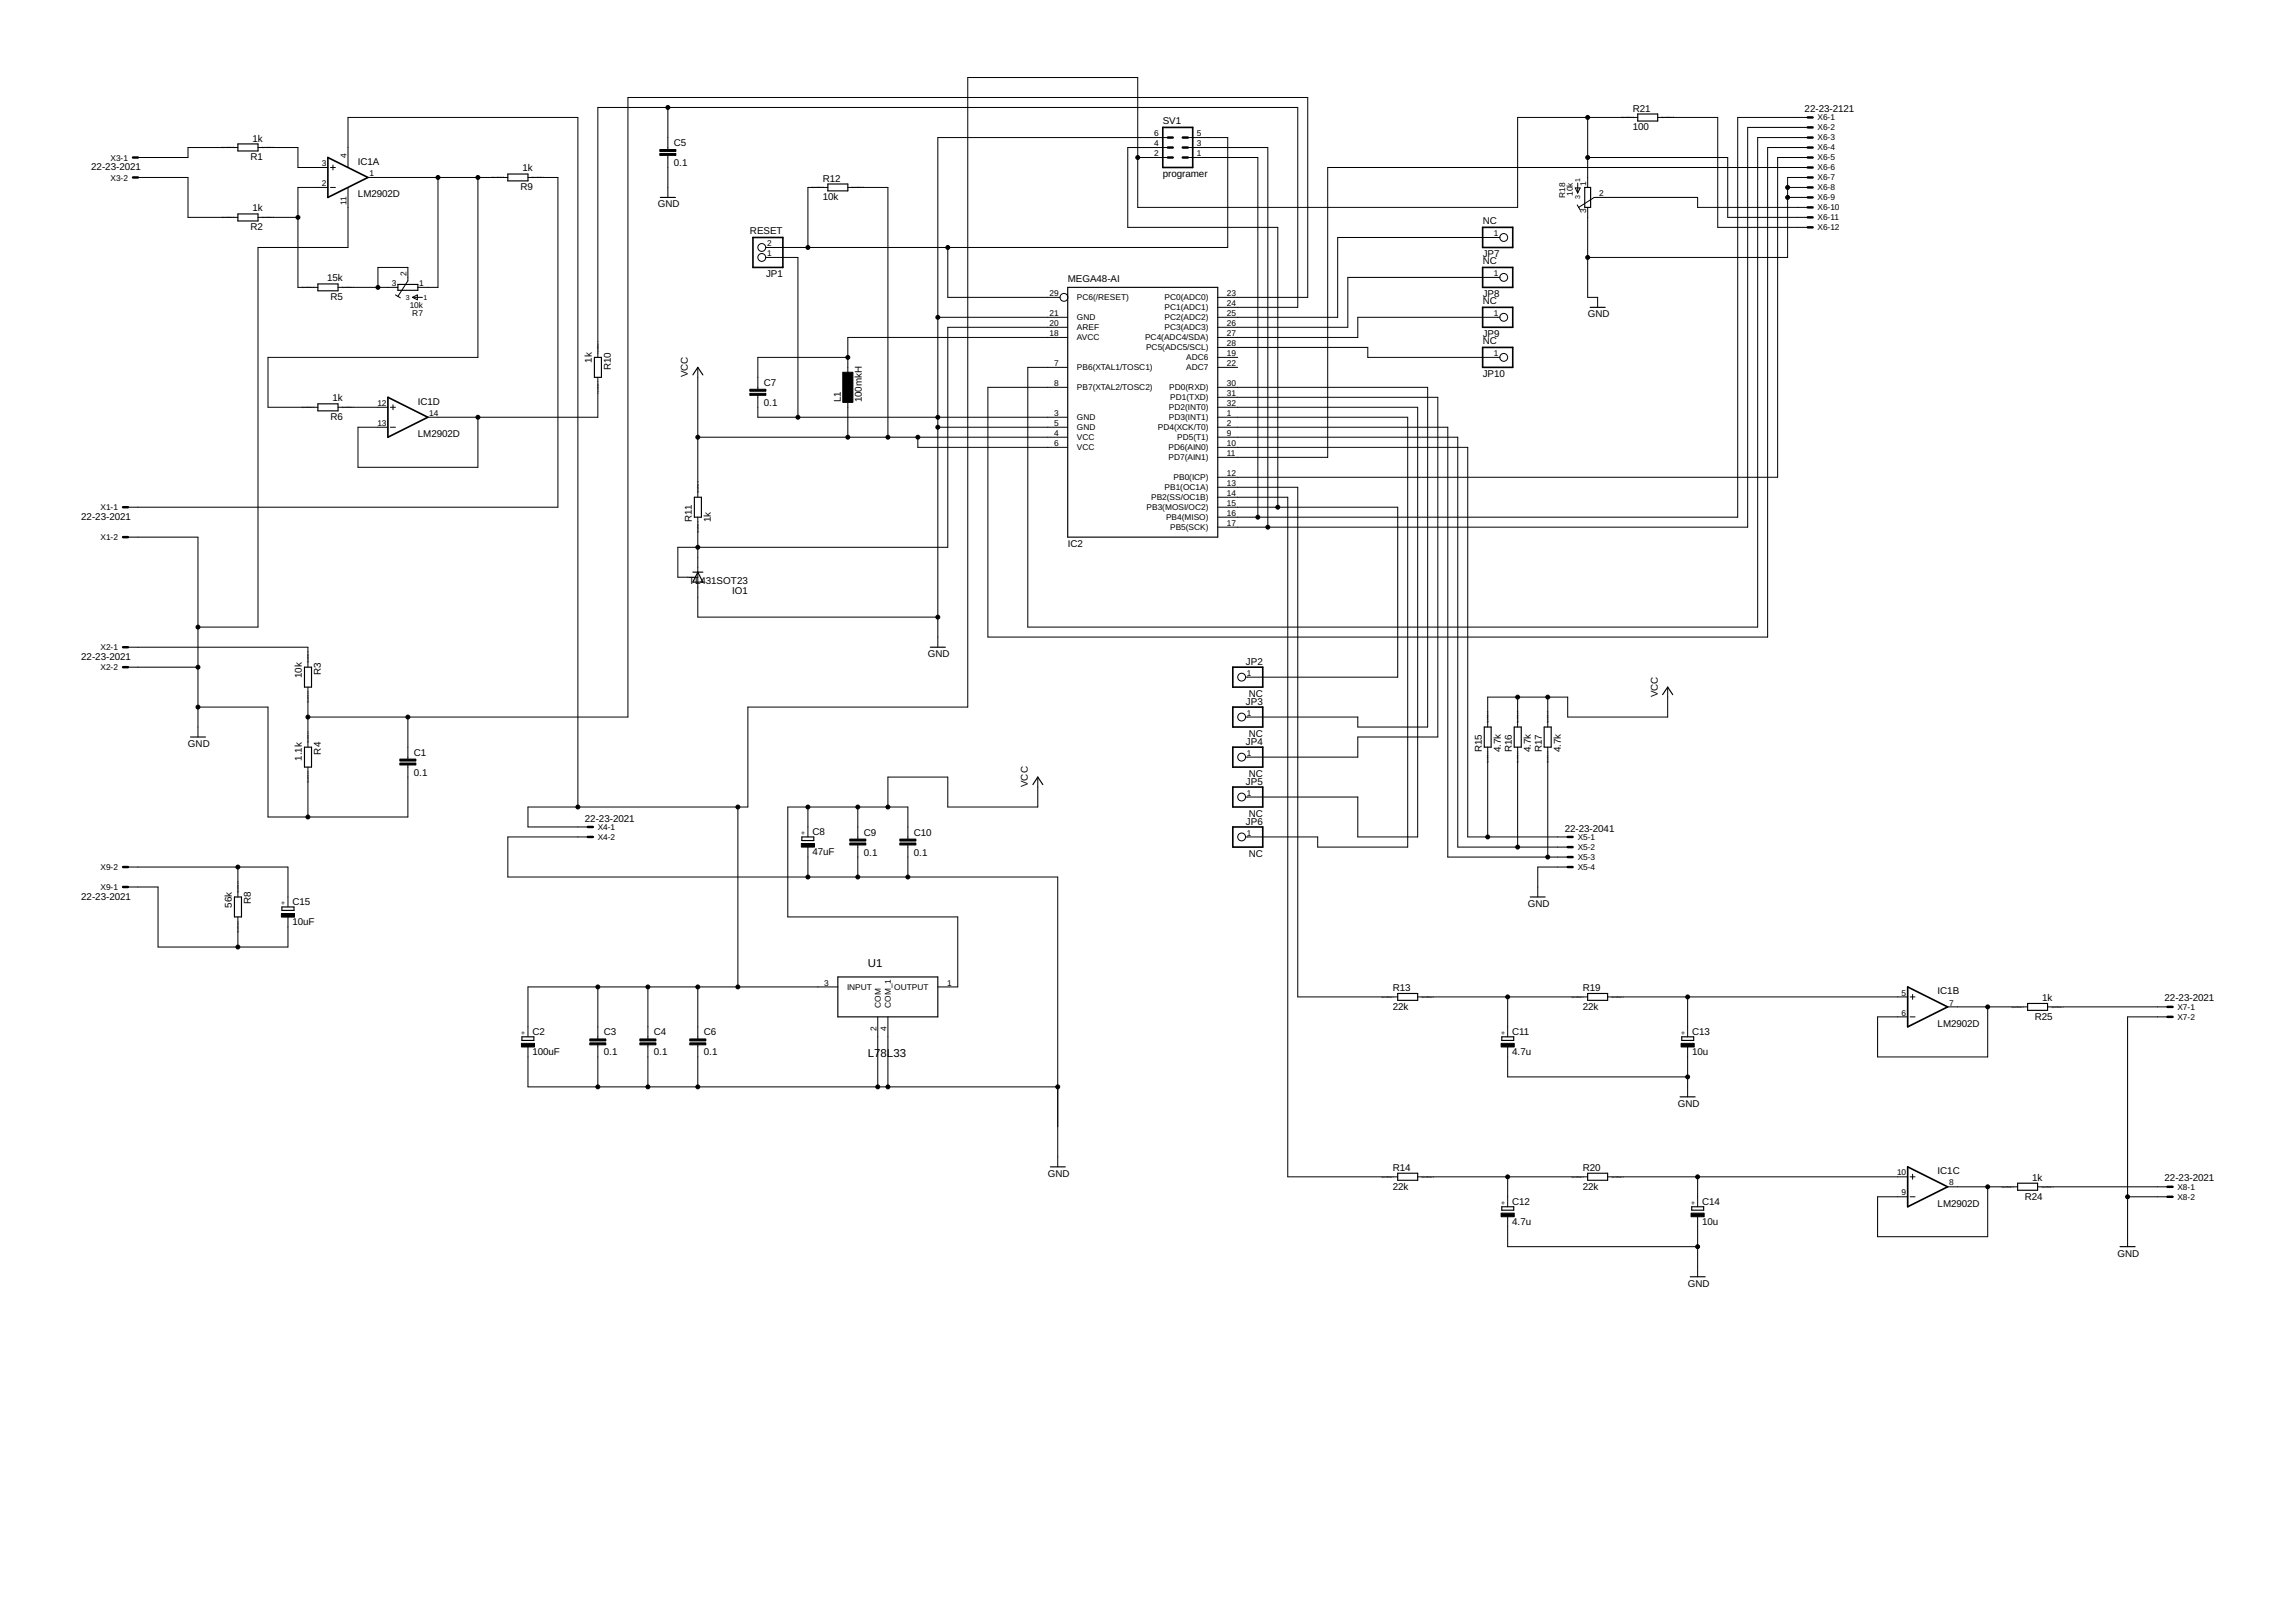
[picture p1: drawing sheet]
<svg xmlns="http://www.w3.org/2000/svg" width="297mm" height="210mm" viewBox="0 0 297 210" stroke-linecap="round" stroke-linejoin="round" font-family="sans-serif">
<defs><g id="words">
<g font-size="1.5">
<text x="112.3" y="125.1">U1</text>
<text x="112.3" y="136.8">L7</text>
<text x="113.9" y="136.8">8L33</text>
</g>
<g font-size="1.3">
<text x="150.4" y="16.1">SV1</text>
<text x="211.2" y="16.9">100</text>
<text x="211.2" y="14.4">R21</text>
<text x="233.5" y="14.5">22-23-2121</text>
<text x="11.8" y="22">22-23-2021</text>
<text x="32.4" y="20.8">R1</text>
<text x="32.7" y="18.3">1k</text>
<text x="46.3" y="21.3">IC1A</text>
<text x="67.6" y="22.2">1k</text>
<text x="87.2" y="21.5">0.1</text>
<text x="87.2" y="18.9">C5</text>
<text x="106.5" y="23.5">R12</text>
<text x="150.4" y="23">programer</text>
<text x="32.4" y="29.8">R2</text>
<text x="32.7" y="27.4">1k</text>
<text x="46.3" y="25.6">LM2902D</text>
<text x="67.3" y="24.6">R9</text>
<text x="85.1" y="26.8">GND</text>
<text x="106.5" y="25.9">10k</text>
<text x="191.8" y="29">NC</text>
<text x="97" y="30.3">RESET</text>
<text x="99.1" y="35.8">JP1</text>
<text x="191.8" y="34.2">NC</text>
<text x="191.8" y="33.3">JP7</text>
<text x="42.3" y="36.4">15k</text>
<text x="42.8" y="38.9">R5</text>
<text x="138.1" y="36.5">MEGA48-AI</text>
<text x="191.8" y="39.4">NC</text>
<text x="191.8" y="38.4">JP8</text>
<text x="205.4" y="41.1">GND</text>
<text x="76.6" y="47" transform="rotate(-90 76.6 47)">1k</text>
<text x="79" y="47.9" transform="rotate(-90 79 47.9)">R10</text>
<text x="191.8" y="44.6">NC</text>
<text x="191.8" y="43.6">JP9</text>
<text x="43" y="51.9">1k</text>
<text x="54.1" y="52.4">IC1D</text>
<text x="89" y="48.8" transform="rotate(-90 89 48.8)">VCC</text>
<text x="98.8" y="52.5">0.1</text>
<text x="98.8" y="49.9">C7</text>
<text x="108.8" y="52.1" transform="rotate(-90 108.8 52.1)">L1</text>
<text x="111.5" y="52.1" transform="rotate(-90 111.5 52.1)">100mkH</text>
<text x="191.8" y="48.8">JP10</text>
<text x="42.8" y="54.4">R6</text>
<text x="54.1" y="56.6">LM2902D</text>
<text x="10.5" y="67.3">22-23-2021</text>
<text x="89.5" y="67.6" transform="rotate(-90 89.5 67.6)">R11</text>
<text x="92" y="67.6" transform="rotate(-90 92 67.6)">1k</text>
<text x="138.1" y="70.8">IC2</text>
<text x="89.1" y="75.6">TL431SOT23</text>
<text x="94.7" y="76.9">IO1</text>
<text x="10.5" y="85.4">22-23-2021</text>
<text x="39.1" y="87.7" transform="rotate(-90 39.1 87.7)">10k</text>
<text x="41.5" y="87.3" transform="rotate(-90 41.5 87.3)">R3</text>
<text x="120" y="85">GND</text>
<text x="161.2" y="86">JP2</text>
<text x="161.2" y="91.2">JP3</text>
<text x="161.5" y="90.2">NC</text>
<text x="161.5" y="95.4">NC</text>
<text x="214.5" y="90.2" transform="rotate(-90 214.5 90.2)">VCC</text>
<text x="24.3" y="96.7">GND</text>
<text x="39.1" y="98.4" transform="rotate(-90 39.1 98.4)">1.1k</text>
<text x="41.5" y="97.6" transform="rotate(-90 41.5 97.6)">R4</text>
<text x="53.6" y="100.4">0.1</text>
<text x="53.6" y="97.8">C1</text>
<text x="133" y="101.9" transform="rotate(-90 133 101.9)">VCC</text>
<text x="161.2" y="96.4">JP4</text>
<text x="161.2" y="101.5">JP5</text>
<text x="161.5" y="100.6">NC</text>
<text x="191.7" y="97.3" transform="rotate(-90 191.7 97.3)">R15</text>
<text x="194.2" y="97.3" transform="rotate(-90 194.2 97.3)">4.7k</text>
<text x="195.6" y="97.3" transform="rotate(-90 195.6 97.3)">R16</text>
<text x="198" y="97.3" transform="rotate(-90 198 97.3)">4.7k</text>
<text x="199.5" y="97.3" transform="rotate(-90 199.5 97.3)">R17</text>
<text x="201.9" y="97.3" transform="rotate(-90 201.9 97.3)">4.7k</text>
<text x="75.7" y="106.3">22-23-2021</text>
<text x="161.2" y="106.7">JP6</text>
<text x="161.5" y="105.7">NC</text>
<text x="202.4" y="107.6">22-23-2041</text>
<text x="105.1" y="110.7">47uF</text>
<text x="105.1" y="108.1">C8</text>
<text x="111.8" y="110.7">0.1</text>
<text x="111.8" y="108.1">C9</text>
<text x="118.2" y="110.7">0.1</text>
<text x="118.2" y="108.1">C10</text>
<text x="161.5" y="110.9">NC</text>
<text x="10.5" y="116.4">22-23-2021</text>
<text x="30" y="117.5" transform="rotate(-90 30 117.5)">56k</text>
<text x="32.5" y="117" transform="rotate(-90 32.5 117)">R8</text>
<text x="37.8" y="119.7">10uF</text>
<text x="37.8" y="117.1">C15</text>
<text x="197.6" y="117.4">GND</text>
<text x="180.2" y="130.7">22k</text>
<text x="180.2" y="128.2">R13</text>
<text x="204.8" y="130.7">22k</text>
<text x="204.8" y="128.2">R19</text>
<text x="250.7" y="128.7">IC1B</text>
<text x="263.2" y="132">R25</text>
<text x="264.2" y="129.5">1k</text>
<text x="280" y="129.6">22-23-2021</text>
<text x="68.9" y="136.5">100uF</text>
<text x="68.9" y="133.9">C2</text>
<text x="78.1" y="136.6">0.1</text>
<text x="78.1" y="134">C3</text>
<text x="84.6" y="136.6">0.1</text>
<text x="84.6" y="134">C4</text>
<text x="91.1" y="136.6">0.1</text>
<text x="91.1" y="134">C6</text>
<text x="195.6" y="136.5">4.7u</text>
<text x="195.6" y="133.9">C11</text>
<text x="218.9" y="136.5">10u</text>
<text x="218.9" y="133.9">C13</text>
<text x="250.7" y="132.9">LM2902D</text>
<text x="217" y="143.2">GND</text>
<text x="135.6" y="152.3">GND</text>
<text x="180.2" y="154">22k</text>
<text x="180.2" y="151.5">R14</text>
<text x="195.6" y="155.9">C12</text>
<text x="204.8" y="154">22k</text>
<text x="204.8" y="151.5">R20</text>
<text x="220.2" y="155.9">C14</text>
<text x="250.7" y="152">IC1C</text>
<text x="262" y="155.3">R24</text>
<text x="262.9" y="152.8">1k</text>
<text x="280" y="152.9">22-23-2021</text>
<text x="195.6" y="158.5">4.7u</text>
<text x="220.2" y="158.5">10u</text>
<text x="250.7" y="156.2">LM2902D</text>
<text x="218.3" y="166.5">GND</text>
<text x="274" y="162.6">GND</text>
</g>
<g font-size="1.1">
<text x="149.3" y="17.6">6</text>
<text x="154.9" y="17.6">5</text>
<text x="235.2" y="15.6">X6-1</text>
<text x="235.2" y="16.9">X6-2</text>
<text x="14.3" y="20.8">X3-1</text>
<text x="14.3" y="23.4">X3-2</text>
<text x="41.7" y="21.5">3</text>
<text x="44.8" y="20.5" transform="rotate(-90 44.8 20.5)">4</text>
<text x="47.8" y="22.8">1</text>
<text x="149.3" y="20.2">2</text>
<text x="149.3" y="18.9">4</text>
<text x="154.9" y="20.2">1</text>
<text x="154.9" y="18.9">3</text>
<text x="235.2" y="18.2">X6-3</text>
<text x="235.2" y="19.5">X6-4</text>
<text x="235.2" y="20.8">X6-5</text>
<text x="235.2" y="22.1">X6-6</text>
<text x="235.2" y="23.4">X6-7</text>
<text x="41.7" y="24.1">2</text>
<text x="44.8" y="26.5" transform="rotate(-90 44.8 26.5)">11</text>
<text x="202.5" y="25.6" transform="rotate(-90 202.5 25.6)">R18</text>
<text x="203.5" y="25.3" transform="rotate(-90 203.5 25.3)">10k</text>
<text x="205.2" y="27.6" transform="rotate(-90 205.2 27.6)">3</text>
<text x="205.2" y="24.1" transform="rotate(-90 205.2 24.1)">1</text>
<text x="206.9" y="25.4">2</text>
<text x="235.2" y="24.6">X6-8</text>
<text x="235.2" y="25.9">X6-9</text>
<text x="235.2" y="27.2">X6-10</text>
<text x="235.2" y="28.5">X6-11</text>
<text x="235.2" y="29.8">X6-12</text>
<text x="52.6" y="35.7" transform="rotate(-90 52.6 35.7)">2</text>
<text x="99.2" y="33.1">1</text>
<text x="99.2" y="31.8">2</text>
<text x="193.3" y="30.5">1</text>
<text x="193.3" y="35.7">1</text>
<text x="50.7" y="37">3</text>
<text x="53" y="39.9">10k</text>
<text x="53.3" y="40.9">R7</text>
<text x="54.2" y="37">1</text>
<text x="135.8" y="40.9">21</text>
<text x="135.8" y="38.3">29</text>
<text x="139.3" y="41.5">GND</text>
<text x="139.3" y="38.9">PC6(/RESET)</text>
<text x="150.7" y="41.5">PC2(ADC2)</text>
<text x="150.7" y="40.2">PC1(ADC1)</text>
<text x="150.7" y="38.9">PC0(ADC0)</text>
<text x="158.7" y="40.9">25</text>
<text x="158.7" y="39.6">24</text>
<text x="158.7" y="38.3">23</text>
<text x="193.3" y="40.9">1</text>
<text x="135.8" y="42.2">20</text>
<text x="135.8" y="43.5">18</text>
<text x="136.4" y="47.4">7</text>
<text x="139.3" y="47.9">PB6(XTAL1/TOSC1)</text>
<text x="139.3" y="42.8">AREF</text>
<text x="139.3" y="44">AVCC</text>
<text x="148.1" y="44.1">PC4(ADC4/SDA)</text>
<text x="148.3" y="45.3">PC5(ADC5/SCL)</text>
<text x="150.7" y="42.8">PC3(ADC3)</text>
<text x="153.5" y="47.9">ADC7</text>
<text x="153.5" y="46.6">ADC6</text>
<text x="158.7" y="47.4">22</text>
<text x="158.7" y="46.1">19</text>
<text x="158.7" y="44.8">28</text>
<text x="158.7" y="43.5">27</text>
<text x="158.7" y="42.2">26</text>
<text x="193.3" y="46.1">1</text>
<text x="48.8" y="52.5">12</text>
<text x="55.5" y="53.8">14</text>
<text x="136.4" y="49.9">8</text>
<text x="136.4" y="53.8">3</text>
<text x="139.3" y="50.5">PB7(XTAL2/TOSC2)</text>
<text x="151.2" y="53.1">PD2(INT0)</text>
<text x="151.3" y="50.5">PD0(RXD)</text>
<text x="151.4" y="51.8">PD1(TXD)</text>
<text x="158.7" y="53.8">1</text>
<text x="158.7" y="52.5">32</text>
<text x="158.7" y="51.2">31</text>
<text x="158.7" y="49.9">30</text>
<text x="48.8" y="55.1">13</text>
<text x="136.4" y="55.1">5</text>
<text x="136.4" y="56.4">4</text>
<text x="136.4" y="57.7">6</text>
<text x="139.3" y="54.4">GND</text>
<text x="139.3" y="55.7">GND</text>
<text x="139.3" y="57">VCC</text>
<text x="139.3" y="58.3">VCC</text>
<text x="149.8" y="55.7">PD4(XCK/T0)</text>
<text x="151.2" y="59.6">PD7(AIN1)</text>
<text x="151.2" y="58.3">PD6(AIN0)</text>
<text x="151.2" y="54.4">PD3(INT1)</text>
<text x="152.3" y="57">PD5(T1)</text>
<text x="158.7" y="59">11</text>
<text x="158.7" y="57.7">10</text>
<text x="158.7" y="56.4">9</text>
<text x="158.7" y="55.1">2</text>
<text x="148.9" y="64.7">PB2(SS/OC1B)</text>
<text x="150.7" y="63.5">PB1(OC1A)</text>
<text x="151.8" y="62.2">PB0(ICP)</text>
<text x="158.7" y="65.5">15</text>
<text x="158.7" y="64.2">14</text>
<text x="158.7" y="62.9">13</text>
<text x="158.7" y="61.6">12</text>
<text x="13" y="66">X1-1</text>
<text x="13" y="69.9">X1-2</text>
<text x="148.3" y="66">PB3(MOSI/OC2)</text>
<text x="150.9" y="67.3">PB4(MISO)</text>
<text x="151.4" y="68.6">PB5(SCK)</text>
<text x="158.7" y="68">17</text>
<text x="158.7" y="66.8">16</text>
<text x="13" y="84.1">X2-1</text>
<text x="13" y="86.7">X2-2</text>
<text x="161.3" y="87.4">1</text>
<text x="161.3" y="92.6">1</text>
<text x="161.3" y="97.8">1</text>
<text x="77.4" y="107.4">X4-1</text>
<text x="161.3" y="103">1</text>
<text x="13" y="112.6">X9-2</text>
<text x="77.4" y="108.7">X4-2</text>
<text x="161.3" y="108.1">1</text>
<text x="204.1" y="108.7">X5-1</text>
<text x="204.1" y="110">X5-2</text>
<text x="204.1" y="111.3">X5-3</text>
<text x="204.1" y="112.6">X5-4</text>
<text x="13" y="115.2">X9-1</text>
<text x="106.6" y="127.5">3</text>
<text x="109.6" y="128.1">INPUT</text>
<text x="114" y="130.4" transform="rotate(-90 114 130.4)">COM</text>
<text x="115.2" y="130.4" transform="rotate(-90 115.2 130.4)">COM_1</text>
<text x="115.7" y="128.1">OUTPUT</text>
<text x="122.5" y="127.5">1</text>
<text x="246" y="131.4">6</text>
<text x="246" y="128.8">5</text>
<text x="252.2" y="130.1">7</text>
<text x="281.7" y="130.7">X7-1</text>
<text x="281.7" y="132">X7-2</text>
<text x="113.4" y="133.4" transform="rotate(-90 113.4 133.4)">2</text>
<text x="114.7" y="133.4" transform="rotate(-90 114.7 133.4)">4</text>
<text x="245.4" y="152.1">10</text>
<text x="246" y="154.7">9</text>
<text x="252.2" y="153.4">8</text>
<text x="281.7" y="154">X8-1</text>
<text x="281.7" y="155.3">X8-2</text>
</g>
<g font-size=".9">
<text x="204.4" y="23.5" transform="rotate(-90 204.4 23.5)">1</text>
<text x="204.4" y="25.8" transform="rotate(-90 204.4 25.8)">3</text>
<text x="52.5" y="38.8">3</text>
<text x="54.8" y="38.8">1</text>
<text x="104.2" y="108.1" transform="rotate(-90 104.2 108.1)">+</text>
<text x="37" y="117.2" transform="rotate(-90 37 117.2)">+</text>
<text x="68" y="134" transform="rotate(-90 68 134)">+</text>
<text x="194.8" y="134" transform="rotate(-90 194.8 134)">+</text>
<text x="218" y="134" transform="rotate(-90 218 134)">+</text>
<text x="194.8" y="156" transform="rotate(-90 194.8 156)">+</text>
<text x="219.3" y="156" transform="rotate(-90 219.3 156)">+</text>
</g>
<g font-size=".3">
<text x="209.8" y="15.3">SpiceOrder 1</text>
<text x="214.9" y="15.3">SpiceOrder 2</text>
<text x="28.7" y="19.2">SpiceOrder 2</text>
<text x="33.9" y="19.2">SpiceOrder 1</text>
<text x="63.6" y="23.1">SpiceOrder 2</text>
<text x="68.8" y="23.1">SpiceOrder 1</text>
<text x="28.7" y="28.2">SpiceOrder 2</text>
<text x="33.9" y="28.2">SpiceOrder 1</text>
<text x="105" y="24.4">SpiceOrder 1</text>
<text x="110.2" y="24.4">SpiceOrder 2</text>
<text x="39" y="37.3">SpiceOrder 2</text>
<text x="44.2" y="37.3">SpiceOrder 1</text>
<text x="77.5" y="45.8" transform="rotate(-90 77.5 45.8)">SpiceOrder 1</text>
<text x="39" y="52.8">SpiceOrder 2</text>
<text x="44.2" y="52.8">SpiceOrder 1</text>
<text x="77.5" y="50.9" transform="rotate(-90 77.5 50.9)">SpiceOrder 2</text>
<text x="90.4" y="63.9" transform="rotate(-90 90.4 63.9)">SpiceOrder 2</text>
<text x="90.4" y="69" transform="rotate(-90 90.4 69)">SpiceOrder 1</text>
<text x="39.9" y="85.8" transform="rotate(-90 39.9 85.8)">SpiceOrder 1</text>
<text x="39.9" y="91" transform="rotate(-90 39.9 91)">SpiceOrder 2</text>
<text x="192.6" y="93.6" transform="rotate(-90 192.6 93.6)">SpiceOrder 2</text>
<text x="196.5" y="93.6" transform="rotate(-90 196.5 93.6)">SpiceOrder 2</text>
<text x="200.3" y="93.6" transform="rotate(-90 200.3 93.6)">SpiceOrder 2</text>
<text x="39.9" y="101.4" transform="rotate(-90 39.9 101.4)">SpiceOrder 2</text>
<text x="39.9" y="96.2" transform="rotate(-90 39.9 96.2)">SpiceOrder 1</text>
<text x="192.6" y="98.8" transform="rotate(-90 192.6 98.8)">SpiceOrder 1</text>
<text x="196.5" y="98.8" transform="rotate(-90 196.5 98.8)">SpiceOrder 1</text>
<text x="200.3" y="98.8" transform="rotate(-90 200.3 98.8)">SpiceOrder 1</text>
<text x="30.9" y="115.6" transform="rotate(-90 30.9 115.6)">SpiceOrder 1</text>
<text x="30.9" y="120.8" transform="rotate(-90 30.9 120.8)">SpiceOrder 2</text>
<text x="178.7" y="129.1">SpiceOrder 1</text>
<text x="183.9" y="129.1">SpiceOrder 2</text>
<text x="203.3" y="129.1">SpiceOrder 1</text>
<text x="208.5" y="129.1">SpiceOrder 2</text>
<text x="260.2" y="130.4">SpiceOrder 2</text>
<text x="265.4" y="130.4">SpiceOrder 1</text>
<text x="178.7" y="152.4">SpiceOrder 1</text>
<text x="183.9" y="152.4">SpiceOrder 2</text>
<text x="203.3" y="152.4">SpiceOrder 1</text>
<text x="208.5" y="152.4">SpiceOrder 2</text>
<text x="258.9" y="153.7">SpiceOrder 2</text>
<text x="264.1" y="153.7">SpiceOrder 1</text>
</g>
</g></defs>
<g fill="none" stroke="#000" stroke-width=".15">
<path d="M30.8 18.6h2.6v.9h-2.6zM211.9 14.8h2.6v.9h-2.6zM30.8 27.7h2.6v.9h-2.6zM41.1 36.7h2.6v.9h-2.6zM51.5 36.8h2.6v.8h-2.6zM65.7 22.5h2.6v.9h-2.6zM85.4 25.5h2M107.1 23.8h2.6v.9h-2.6zM138.1 37.2h19.4v32.3h-19.4zM205 24.3h.8v2.5h-.8zM205.7 39.8h2M41.1 52.3h2.6v.9h-2.6z"/>
<path d="M76.9 46.2h.9v2.6h-.9zM89.6 48.5l.7-1 .6 1M89.6 74h1.3M89.8 64.3h.9v2.6h-.9zM90.3 74l.6 1.3h-1.3zM24.6 95.4h2M39.4 96.7h.9v2.6h-.9zM39.4 86.3h.9v2.6h-.9zM120.4 83.8h1.9M192 94.1h.9v2.6h-.9zM195.9 94.1h.9v2.6h-.9zM199.8 94.1h.9v2.6h-.9z"/>
<path d="M215.1 89.9l.7-1 .6 1M30.3 116.1h.9v2.6h-.9zM36.5 117.4h1.5v.4h-1.5zM103.7 108.3h1.6v.5h-1.6zM133.6 101.5l.7-.9 .6 .9M198 116.1h1.9M67.5 134.2h1.6v.4h-1.6zM108.4 126.4h12.9v5.2h-12.9zM180.8 128.6h2.6v.9h-2.6zM194.3 134.2h1.5v.4h-1.5zM205.4 128.6h2.6v.9h-2.6zM217.6 134.2h1.5v.4h-1.5z"/>
<path d="M262.3 129.9h2.6v.8h-2.6zM135.9 151h1.9M180.8 151.8h2.6v.9h-2.6zM194.3 156.2h1.5v.4h-1.5zM205.4 151.8h2.6v.9h-2.6zM217.4 141.9h1.9M218.9 156.2h1.5v.4h-1.5zM261 153.1h2.6v.9h-2.6zM218.7 165.2h1.9M274.3 161.3h1.9"/>
</g>
<g fill="none" stroke="#000" stroke-width=".13">
<path d="M30.8 19.1h-6.5v1.3h-6.5M33.4 19.1h5.1v2.6h3.9M86.4 13.9v5.4M151.1 19.1h-5.2v10.3h19.4v36.2M151.1 17.8h-29.8v66M153.7 17.8h5.1v14.2h-59.7M153.7 19.1h10.3v49.1M205.4 15.2v9.1M211.9 15.2h-15.6v11.6h-49.1v-16.8h-22v81.5h-28.4v12.9h-28.5v2.6h7.8M214.5 15.2h7.7v14.2h11.7M233.9 16.5h-7.8v51.7h-68.6M233.9 19.1h-5.2v63.3h-100.9v-32.3h10.3"/>
<path d="M233.9 17.8h-6.5v63.4h-94.4v-33.7h5.1M233.9 15.2h-9.1v51.7h-67.3M17.8 23h6.5v5.1h6.5M33.4 28.1h5.1M42.4 24.3h-3.9v12.9h2.6M42.8 21.7h.6M42.8 24.3h.6M43.1 21.4v.6M43.7 37.2h7.8M45 24.3v7.7h-11.6v49.2h-7.8M45 21.7v-6.5h29.8v89.2M47.6 23h18.1"/>
<path d="M48.9 37.2v-2.6h3.9v1.7l-1.3 2.1M51.2 38.2l.6 .3M53.4 38.5h1.3M53.4 38.5l.6-.3v.6zM56.7 23v14.2h-2.6M61.8 23v23.2h-27.1v6.5h6.4M68.3 23h3.9v42.6h-55.6M86.4 20.1v5.4M99.1 33.3h4.1v20.7M107.1 24.3h-2.6v7.7M109.7 24.3h5.2v32.3M122.6 32v6.5h14.5"/>
<path d="M147.2 20.4h3.9M153.7 20.4h9v46.5M157.5 39.8h10.4v-25.9h-90.6v32.3M157.5 38.5h11.7v-25.9h-88v80.2h-41.4M194.1 30.7h-21v10.4h-15.6M194.1 35.9h-19.7v6.5h-16.9M203.8 24.3h.6l-.3 .7zM204 26.5l.4 .7M204.1 23.7v1.3M204.2 26.8l2-1.3h13.4v1.3h14.3M205.4 26.8v11.7h1.3v1.3M205.4 20.4h18.1v7.7h10.4"/>
<path d="M231.3 24.3h2.6M231.3 25.5h2.6M233.9 20.4h-3.9v41.4h-72.5M233.9 21.7h-62.1v37.5h-14.3M233.9 23h-2.6v10.3h-25.9M43.7 52.7h6.5M50.5 55.3h.7M50.5 52.7h.7M50.8 52.4v.6M61.8 54v6.5h-15.5v-5.2h3.9M77.3 48.8v5.2h-21.9M90.3 56.6h47.8"/>
<path d="M90.3 47.5v16.8M98 51.2v2.8h40.1M109.7 46.2h-11.7v4.2M109.7 51.4v5.2M118.7 56.6v1.3h19.4M121.3 55.3h16.8M121.3 41.1h16.8M138.1 42.4h-15.5v28.4h-34.9v3.9h2.6M138.1 43.7h-28.4v5.1M157.5 50.1h27.2v44h-9v-1.3h-14.6M157.5 47.5h2.6M157.5 54h24.6v55.6h-11.6v-1.3h-9.4"/>
<path d="M157.5 55.3h29.8v55.6h15.5M157.5 56.6h31.1v53h14.2M157.5 57.9h32.4v50.4h12.9M157.5 52.7h25.9v55.6h-7.7v-5.2h-14.6M157.5 51.4h28.5v44h-10.3v2.6h-14.6M157.5 46.2h2.6M157.5 45h19.5v1.2h17.1M194.1 41.1h-18.4v2.6h-18.2M16.6 69.5h9v25.9M90.3 66.9v13h31M157.5 65.6h23.3v22h-19.7M157.5 64.3h9.1v88h14.2"/>
<path d="M157.5 63.1h10.4v65.9h12.9M16.6 83.8h23.2v2.5M16.6 86.3h9M25.6 91.5h9.1v14.2h18.1v-6.7M39.8 88.9v7.8M39.8 99.3v6.4M52.8 92.8v5.4M192.5 96.7v11.6M196.3 90.2v3.9M196.3 96.7v12.9M200.2 90.2v3.9M200.2 96.7v14.2"/>
<path d="M215.8 88.9v3.9h-13v-2.6h-10.3v3.9M16.6 112.2h20.7v5.2M16.6 114.8h3.8v7.8h16.9v-3.9M30.8 112.2v3.9M30.8 118.7v3.9M76.1 108.3h-10.4v5.2h71.1v37.5M95.5 104.4v23.3M104.5 104.4v3.9M104.5 109.6v3.9M111 104.4v4.2M111 109.3v4.2M117.5 108.6v-4.2h-15.6v14.3h22v9h-2.6"/>
<path d="M117.5 109.3v4.2M134.3 100.6v3.8h-11.7v-3.8h-7.7v3.8M202.8 112.2h-3.9v3.9M68.3 135.5v5.2h68.5M77.3 127.7v6.8M77.3 135.2v5.5M83.8 127.7v6.8M83.8 135.2v5.5M90.3 127.7v6.8M90.3 135.2v5.5M108.4 127.7h-40.1v6.5M113.6 131.6v9.1"/>
<path d="M114.9 131.6v9.1M183.4 129h22M195.1 129v5.2M195.1 135.5v3.9h23.2M208 129h38.8M218.3 129v5.2M218.3 135.5v6.4M247.1 129h.7M247.1 131.6h.7M247.4 128.7v.6M252 130.3h10.3M257.2 130.3v6.5h-14.3v-5.2h3.9"/>
<path d="M264.9 130.3h15.5M280.4 131.6h-5.1v29.7M183.4 152.3h22M195.1 152.3v3.9M195.1 157.5v3.8h24.5M208 152.3h38.8M219.6 152.3v3.9M219.6 157.5v7.7M247.1 152.3h.7M247.1 154.9h.7M247.4 152v.6M252 153.6h9"/>
<path d="M257.2 153.6v6.4h-14.3v-5.1h3.9M263.6 153.6h16.8M275.3 154.9h5.1"/>
<circle cx="98.6" cy="33.3" r=".51"/>
<circle cx="98.6" cy="32" r=".51"/>
<circle cx="137.6" cy="38.5" r=".51"/>
<circle cx="194.5" cy="35.9" r=".51"/>
<circle cx="194.5" cy="30.7" r=".51"/>
<circle cx="194.5" cy="41.1" r=".51"/>
<circle cx="194.5" cy="46.2" r=".51"/>
<circle cx="160.6" cy="98" r=".51"/>
<circle cx="160.6" cy="87.6" r=".51"/>
<circle cx="160.6" cy="92.8" r=".51"/>
<circle cx="160.6" cy="108.3" r=".51"/>
<circle cx="160.6" cy="103.1" r=".51"/>
</g>
<g fill="#000" stroke="#000" stroke-width=".13">
<path d="M85.4 19.9h2v.2h-2zM85.4 19.3h2v.3h-2zM97 50.9h2.1v.3h-2.1zM97 50.4h2.1v.2h-2.1zM109 48.2h1.3v3.9h-1.3zM51.7 98.7h2.1v.3h-2.1zM51.7 98.2h2.1v.3h-2.1zM36.4 118.2h1.7v.5h-1.7zM103.7 109.2h1.7v.4h-1.7zM109.9 109.1h2.1v.2h-2.1zM109.9 108.6h2.1v.2h-2.1zM116.4 109.1h2.1v.2h-2.1z"/>
<path d="M116.4 108.6h2.1v.2h-2.1zM67.5 135h1.7v.5h-1.7zM76.3 135h2.1v.2h-2.1zM76.3 134.5h2.1v.2h-2.1zM82.8 135h2.1v.2h-2.1zM82.8 134.5h2.1v.2h-2.1zM89.2 135h2.1v.2h-2.1zM89.2 134.5h2.1v.2h-2.1zM194.2 135h1.7v.5h-1.7zM217.5 135h1.7v.5h-1.7zM194.2 157h1.7v.5h-1.7zM218.8 157h1.7v.5h-1.7z"/>
</g>
<g fill="none" stroke="#000" stroke-width=".21">
<path d="M150.4 16.5h3.9v5.2h-3.9zM42.4 20.4l5.2 2.6-5.2 2.5zM97.4 30.7h3.9v3.9h-3.9zM191.8 34.6h3.9v2.6h-3.9zM191.8 29.4h3.9v2.6h-3.9zM191.8 39.8h3.9v2.6h-3.9zM50.2 51.4l5.2 2.6-5.2 2.6zM191.8 45h3.9v2.5h-3.9zM159.5 86.3h3.9v2.6h-3.9zM159.5 91.5h3.9v2.6h-3.9zM159.5 96.7h3.9v2.6h-3.9zM159.5 101.9h3.9v2.5h-3.9z"/>
<path d="M159.5 107h3.9v2.6h-3.9zM246.8 127.7l5.2 2.6-5.2 2.6zM246.8 151l5.2 2.6-5.2 2.6z"/>
</g>
<g fill="none" stroke="#000" stroke-width=".32">
<path d="M151.1 17.8h.6M151.1 19.1h.6M153 17.8h.7M153 19.1h.7M233.9 17.8h.6M233.9 19.1h.6M233.9 15.2h.6M233.9 16.5h.6M17.2 20.4h.6M17.2 23h.6M151.1 20.4h.6M153 20.4h.7"/>
<path d="M233.9 20.4h.6M233.9 21.7h.6M233.9 23h.6M233.9 24.3h.6M233.9 25.5h.6M233.9 26.8h.6M233.9 28.1h.6M233.9 29.4h.6M15.9 65.6h.7M15.9 69.5h.7M15.9 83.8h.7M15.9 86.3h.7"/>
<path d="M15.9 112.2h.7M15.9 114.8h.7M76.1 108.3h.6M76.1 107h.6M202.8 108.3h.7M202.8 109.6h.7M202.8 110.9h.7M202.8 112.2h.7M280.4 130.3h.7M280.4 131.6h.7M280.4 153.6h.7M280.4 154.9h.7"/>
</g>
<g fill="#000" stroke="#000" stroke-width=".13">
<circle cx="86.4" cy="13.9" r=".25"/>
<circle cx="205.4" cy="15.2" r=".25"/>
<circle cx="38.5" cy="28.1" r=".25"/>
<circle cx="48.9" cy="37.2" r=".25"/>
<circle cx="56.7" cy="23" r=".25"/>
<circle cx="61.8" cy="23" r=".25"/>
<circle cx="104.5" cy="32" r=".25"/>
<circle cx="122.6" cy="32" r=".25"/>
<circle cx="147.2" cy="20.4" r=".25"/>
<circle cx="205.4" cy="20.4" r=".25"/>
<circle cx="205.4" cy="33.3" r=".25"/>
<circle cx="231.3" cy="24.3" r=".25"/>
<circle cx="231.3" cy="25.5" r=".25"/>
<circle cx="61.8" cy="54" r=".25"/>
<circle cx="90.3" cy="56.6" r=".25"/>
<circle cx="103.2" cy="54" r=".25"/>
<circle cx="109.7" cy="46.2" r=".25"/>
<circle cx="109.7" cy="56.6" r=".25"/>
<circle cx="114.9" cy="56.6" r=".25"/>
<circle cx="118.7" cy="56.6" r=".25"/>
<circle cx="121.3" cy="54" r=".25"/>
<circle cx="121.3" cy="41.1" r=".25"/>
<circle cx="121.3" cy="55.3" r=".25"/>
<circle cx="90.3" cy="70.8" r=".25"/>
<circle cx="121.3" cy="79.9" r=".25"/>
<circle cx="162.7" cy="66.9" r=".25"/>
<circle cx="164" cy="68.2" r=".25"/>
<circle cx="165.3" cy="65.6" r=".25"/>
<circle cx="25.6" cy="81.2" r=".25"/>
<circle cx="25.6" cy="91.5" r=".25"/>
<circle cx="25.6" cy="86.3" r=".25"/>
<circle cx="39.8" cy="92.8" r=".25"/>
<circle cx="52.8" cy="92.8" r=".25"/>
<circle cx="196.3" cy="90.2" r=".25"/>
<circle cx="200.2" cy="90.2" r=".25"/>
<circle cx="30.8" cy="112.2" r=".25"/>
<circle cx="39.8" cy="105.7" r=".25"/>
<circle cx="74.8" cy="104.4" r=".25"/>
<circle cx="95.5" cy="104.4" r=".25"/>
<circle cx="104.5" cy="104.4" r=".25"/>
<circle cx="104.5" cy="113.5" r=".25"/>
<circle cx="111" cy="104.4" r=".25"/>
<circle cx="111" cy="113.5" r=".25"/>
<circle cx="114.9" cy="104.4" r=".25"/>
<circle cx="117.5" cy="113.5" r=".25"/>
<circle cx="192.5" cy="108.3" r=".25"/>
<circle cx="196.3" cy="109.6" r=".25"/>
<circle cx="200.2" cy="110.9" r=".25"/>
<circle cx="30.8" cy="122.6" r=".25"/>
<circle cx="77.3" cy="127.7" r=".25"/>
<circle cx="83.8" cy="127.7" r=".25"/>
<circle cx="90.3" cy="127.7" r=".25"/>
<circle cx="95.5" cy="127.7" r=".25"/>
<circle cx="195.1" cy="129" r=".25"/>
<circle cx="218.3" cy="129" r=".25"/>
<circle cx="218.3" cy="139.4" r=".25"/>
<circle cx="257.2" cy="130.3" r=".25"/>
<circle cx="77.3" cy="140.7" r=".25"/>
<circle cx="83.8" cy="140.7" r=".25"/>
<circle cx="90.3" cy="140.7" r=".25"/>
<circle cx="113.6" cy="140.7" r=".25"/>
<circle cx="114.9" cy="140.7" r=".25"/>
<circle cx="136.8" cy="140.7" r=".25"/>
<circle cx="195.1" cy="152.3" r=".25"/>
<circle cx="219.6" cy="152.3" r=".25"/>
<circle cx="257.2" cy="153.6" r=".25"/>
<circle cx="275.3" cy="154.9" r=".25"/>
<circle cx="219.6" cy="161.3" r=".25"/>
</g>
<use href="#words"/>
</svg>
